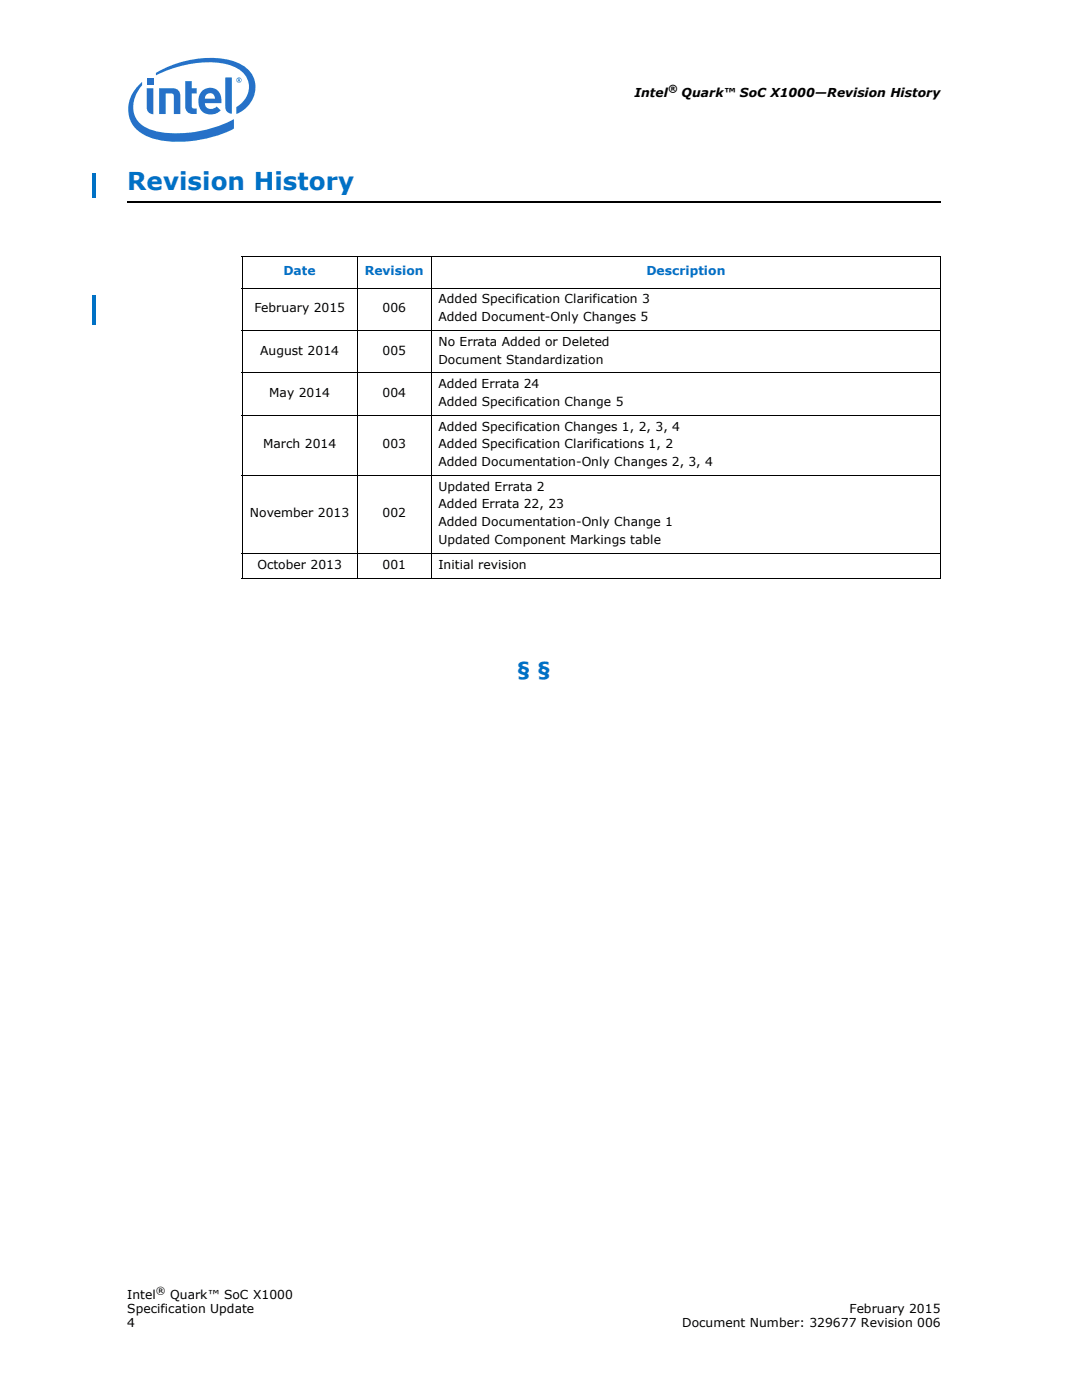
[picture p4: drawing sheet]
<svg xmlns="http://www.w3.org/2000/svg" width="216mm" height="279mm" viewBox="0 0 216 279" stroke-linecap="round" stroke-linejoin="round" font-family="sans-serif">
<defs><g id="words">
<text font-size="4.9" fill="#0071c5" x="25.4" y="37.8">Revision History</text>
<text font-size="3.9" fill="#0071c5" x="103.1" y="134.9">§ §</text>
<g font-size="2.5">
<text x="126.6" y="19.3">Intel</text>
<text x="136" y="19.3">Quark™ SoC X1000—Revision History</text>
<text x="50.8" y="62.3">February 2015</text>
<text x="76.3" y="62.3">006</text>
<text x="87.5" y="60.5">Added Specification Clarification 3</text>
<text x="87.5" y="64.1">Added Document-Only Changes 5</text>
<text x="51.9" y="70.8">August 2014</text>
<text x="76.3" y="70.8">005</text>
<text x="87.5" y="69">No Errata Added or Deleted</text>
<text x="87.5" y="72.6">Document Standardization</text>
<text x="87.5" y="77.5">Added Errata 24</text>
<text x="53.7" y="79.2">May 2014</text>
<text x="76.3" y="79.2">004</text>
<text x="87.5" y="81">Added Specification Change 5</text>
<text x="52.5" y="89.5">March 2014</text>
<text x="76.3" y="89.5">003</text>
<text x="87.5" y="85.9">Added Specification Changes 1, 2, 3, 4</text>
<text x="87.5" y="89.5">Added Specification Clarifications 1, 2</text>
<text x="87.5" y="93">Added Documentation-Only Changes 2, 3, 4</text>
<text x="87.5" y="98">Updated Errata 2</text>
<text x="87.5" y="101.5">Added Errata 22, 23</text>
<text x="49.9" y="103.3">November 2013</text>
<text x="76.3" y="103.3">002</text>
<text x="87.5" y="105">Added Documentation-Only Change 1</text>
<text x="51.4" y="113.5">October 2013</text>
<text x="76.3" y="113.5">001</text>
<text x="87.5" y="108.5">Updated Component Markings table</text>
<text x="87.5" y="113.5">Initial revision</text>
<text x="25.4" y="259.2">Intel</text>
<text x="25.4" y="262">Specification Update</text>
<text x="34" y="259.2">Quark™ SoC X1000</text>
<text x="169.5" y="262">February 2015</text>
<text x="25.4" y="264.8">4</text>
<text x="136.1" y="264.8">Document Number: 329677 Revision 006</text>
</g>
<g font-size="2.5" fill="#0071c5">
<text x="56.6" y="54.9">Date</text>
<text x="72.8" y="54.9">Revision</text>
<text x="129" y="54.9">Description</text>
</g>
<g font-size="1.9">
<text x="133.3" y="18.3">®</text>
<text x="31.1" y="258.2">®</text>
</g>
</g></defs>
<g fill="#2671c8">
<path d="M45 15.5h1.3v7.2a1.29 1.29 0 0 1-1.3-1.4z"/>
<path d="M29.3 17.6h1.3v5.2a1.29 1.29 0 0 1-1.3-1.4z"/>
<path d="M29.3 15.6h1.3v1.3h-1.3z"/>
<path d="M37 16.2h1.3v1.4h1v1.1h-1v2.8l.2 .1 .8 .1v1.1a1.79 1.79 0 0 1-2.3-1.1z"/>
<path d="M31.8 17.6h2.7a1.42 1.42 0 0 1 1.5 1.5v3.7h-1.3v-3.6l-.2-.5h-.4h-1v4.1h-1.3z"/>
<path d="M27.7 17a6.1 6.1 0 0 0-1.9 6.3 6.1 6.1 0 0 0 4.9 4.4 24.2 24.2 0 0 0 16-2v-1.9a23.6 23.6 0 0 1-16.2 2.2 5 5 0 0 1-3-7.9l.9-1.1v-.6zM31.1 14.6v.4a22.7 22.7 0 0 1 13.7-2.3 5.4 5.4 0 0 1 4.8 4 4.7 4.7 0 0 1-2.4 4.7v1.4a5.6 5.6 0 0 0 2.8-8.4 9.2 9.2 0 0 0-6.7-2.8 21.6 21.6 0 0 0-12.2 3z"/>
<path d="M40.5 18a2.28 2.28 0 0 1 2.6-.2 2.28 2.28 0 0 1 1.1 2.3v.5h-3.3a1.3 1.3 0 0 0 .9 1.2 1.3 1.3 0 0 0 1.4-.5l.8 .7a2.6 2.6 0 0 1-3.2 .5 2.6 2.6 0 0 1-1.2-3l.2-.6zM41.1 18.9l-.2 .8h2a1 1 0 0 0-.6-1 1 1 0 0 0-1.2 .2z"/>
<path d="M47.2 16a.52 .52 0 0 1 1 0 .52 .52 0 0 1-1 0zM47.3 16a.43 .43 0 0 0 .8 0 .43 .43 0 0 0-.8 0zM47.5 15.7h.3l.1 .6-.3-.2-.1 .2zM47.6 15.8v.1h.2v-.1z"/>
</g>
<path d="M25.4 40v.4z" fill="#000"/>
<path d="M25.4 40.2h162.3" fill="none" stroke="#000" stroke-width=".34"/>
<path d="M48.3 51.1h139.4M48.3 57.5h139.4M48.3 51.2v64.1M71.2 51.1v64.3M86.1 51.1v64.3M187.7 51.2v64.1M48.3 66h139.4M48.3 74.4h139.4M48.3 82.9h139.4M48.3 94.9h139.4M48.3 110.4h139.4M48.3 115.4h139.4" fill="none" stroke="#000" stroke-width=".2"/>
<g fill="#0071c5">
<path d="M18.3 34.6h.7v4.9h-.7z"/>
<path d="M18.3 58.9h.7v6h-.7z"/>
</g>
<use href="#words"/>
</svg>
